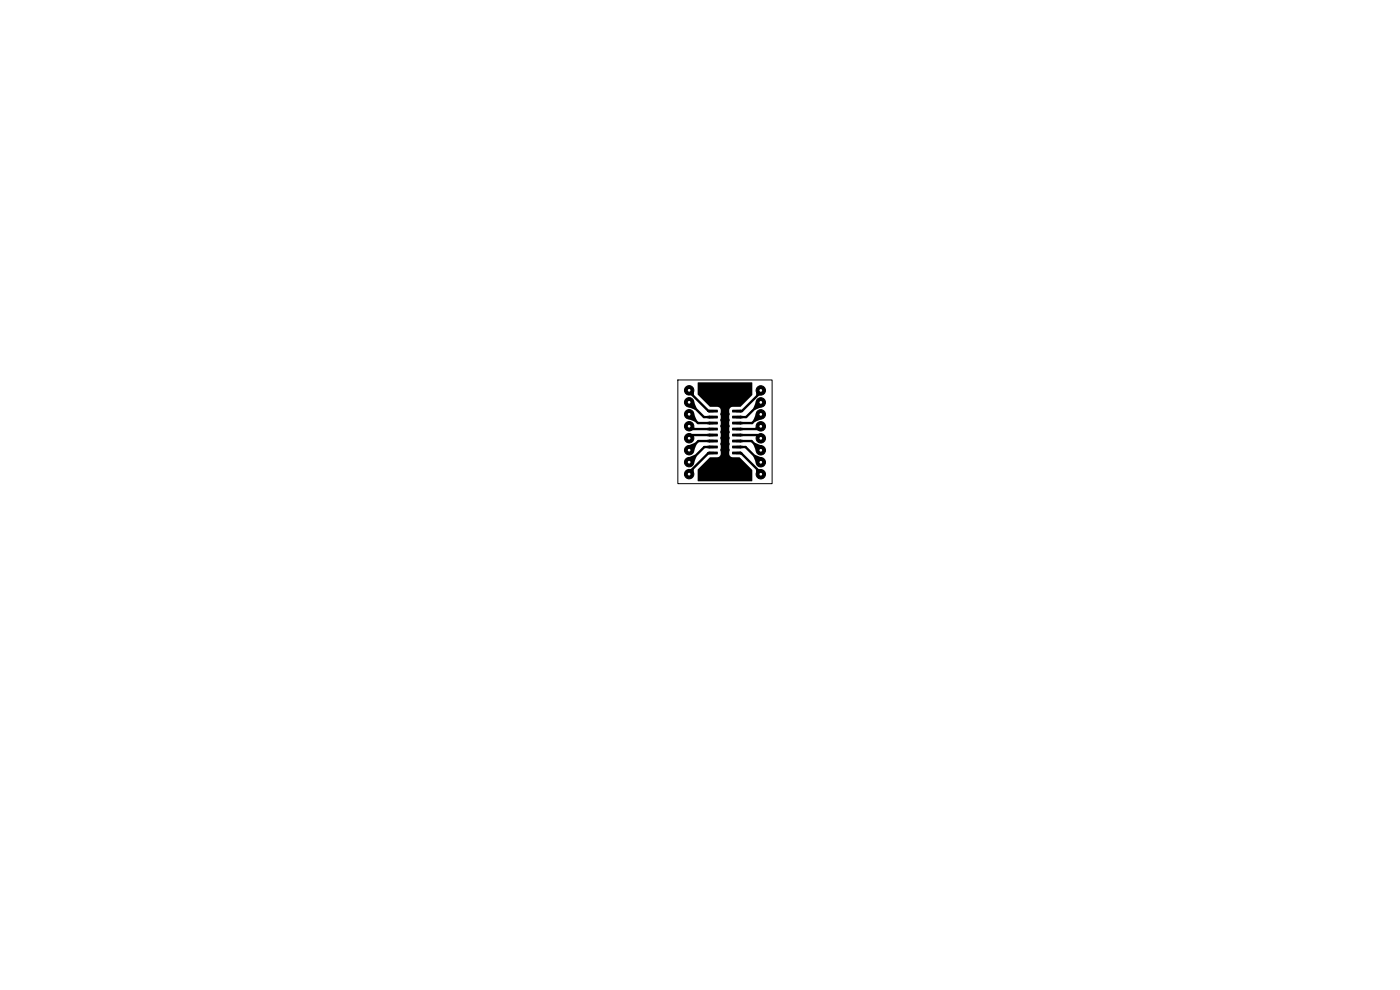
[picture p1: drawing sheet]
<svg xmlns="http://www.w3.org/2000/svg" width="297mm" height="210mm" viewBox="0 0 297 210" stroke-linecap="round" stroke-linejoin="round" font-family="sans-serif">
<g fill="#000" stroke="#000" stroke-width=".21">
<circle cx="146.2" cy="93" r="1"/>
<circle cx="146.2" cy="85.3" r="1"/>
<circle cx="146.2" cy="95.5" r="1"/>
<circle cx="146.2" cy="98" r="1"/>
<circle cx="146.2" cy="90.4" r="1"/>
<circle cx="146.2" cy="87.9" r="1"/>
<circle cx="146.2" cy="82.8" r="1"/>
<circle cx="161.4" cy="87.9" r="1"/>
<circle cx="161.4" cy="93" r="1"/>
<circle cx="161.4" cy="95.5" r="1"/>
<circle cx="161.4" cy="85.4" r="1"/>
<circle cx="161.4" cy="82.8" r="1"/>
<circle cx="161.4" cy="98.1" r="1"/>
<circle cx="161.4" cy="90.4" r="1"/>
<circle cx="146.2" cy="100.6" r="1"/>
<circle cx="161.4" cy="100.6" r="1"/>
</g>
<g fill="#000">
<path d="M146.2 92l1.2 .4-.3 .2-1.2-.3zM146.2 87.9l1-.3 .6 1.5-.4 .4-1.5-.7zM146.2 85.3l1-.2 .6 1.5-.4 .3-1.5-.6zM146 82.9l1.2 .1v1l-1.7-.5zM146 91l1.2-.4 .4 .3-1.4 .5zM145.5 99.9l1.7-.6-.1 1-1.1 .1zM145.9 97.1l1.5-.6 .4 .3-.6 1.5-1-.3zM145.9 94.5l1.5-.6 .4 .4-.6 1.5-1-.3zM150 87.2l.3-.3 1 .3-.9 .3zM150 96.1l.4-.3 .9 .3-1 .3zM150.1 93.3h.4l.8 .3-.8 .3-.4-.1zM150.1 94.6l.4-.1 .8 .3-.8 .3h-.4z"/>
<path d="M150.1 89.5l.4-.1 .8 .3-.8 .3h-.4zM150.1 92h.4l.8 .3-.8 .3-.4-.1zM150.1 88.2h.4l.8 .3-.8 .3-.4-.1zM150.1 90.8l.4-.1 .8 .3-.8 .3h-.4zM150.4 95.8h1.8l.1 .5-1.9 .1zM150.4 94.6l1.8-.1 .1 .5-1.9 .1zM150.4 93.3h1.8l.1 .5h-1.9zM150.4 92h1.8l.1 .5-1.9 .1zM150.4 90.8l1.8-.1 .1 .5-1.9 .1zM150.4 89.5h1.8l.1 .5h-1.9zM150.4 88.2h1.8l.1 .5-1.9 .1zM150.4 86.9h1.8l.1 .5-1.9 .1z"/>
<path d="M156.9 95.8h.3l.4 .4-.3 .3-.2-.1zM155.3 86.9h1.9v.5l-1.8 .1zM155.3 88.2h1.9v.5l-1.8 .1zM155.3 89.5h1.9v.5h-1.8zM155.3 90.8l1.9-.1v.5l-1.8 .1zM155.3 92h1.9v.5l-1.8 .1zM155.3 93.3h1.9v.5h-1.8zM155.3 94.6l1.9-.1v.5l-1.8 .1zM155.3 95.8h1.9v.5l-1.8 .1zM156.3 87.2l.8-.3h.2l.4 .4-.6 .2zM156.3 88.5l.8-.3h.4l.1 .5-.5 .1zM156.3 91l.8-.3 .4 .1 .1 .5h-.5z"/>
<path d="M156.3 94.8l.8-.3 .4 .1 .1 .5h-.5zM156.3 92.3l.8-.3h.4l.1 .5-.5 .1zM156.3 93.5l.8-.2h.4l.1 .5-.5 .1zM156.3 89.7l.8-.3 .4 .1 .1 .5h-.5zM148 81.1l11.6 .1v2.6l-2.5 2.5h-1.8l-.5 .4-.1 .7 .1 .5-.1 .8 .1 .4-.1 .8 .1 .5-.1 .8 .1 .5-.1 .8 .1 .5-.1 .8 .1 .4-.1 .8 .1 .4-.1 .4a.88 .88 0 0 0 .7 1.2h1.5l2.7 2.7v2.4h-11.6v-2.5l2.6-2.6h1.6a.92 .92 0 0 0 .6-1.5l.1-.5-.1-.8 .1-.4-.1-.8 .1-.5-.1-.8 .1-.5-.1-.8 .1-.5-.1-2.1a.96 .96 0 0 0-.5-1.5h-1.7l-2.6-2.6zM160.4 99.4l1.7 .5-.5 .6-1.2-.1zM160 90.9l.4-.3 1.2 .4-.2 .4zM160.4 85.1l1 .3 .3 .9-1.5 .6-.4-.3zM159.8 94.3l.4-.4 1.5 .7-.3 .9-1 .3zM159.8 96.8l.4-.3 1.5 .6-.3 1-1 .2zM160.4 87.6l1 .3 .3 1-1.5 .6-.4-.4zM160.2 92.4l1.2-.4 .3 .3-1.2 .3z"/>
<path d="M160.4 83.1l1.2-.1 .5 .5-1.7 .6z"/>
</g>
<g fill="none" stroke="#000" stroke-width=".5">
<path d="M146.2 82.8v.3l4.1 4.1h1M146.2 85.3l3.1 3.2h2M146.2 87.9l1.9 1.8h3.2M146.2 90.4l.6 .6h4.5M151.3 96.1h-1l-4.1 4.1v.4M151.3 94.8h-1.9l-3.2 3.2M151.3 92.3h-4.4l-.7 .7M151.3 93.6h-3.2l-1.9 1.9M156.3 96.1h.9l4.2 4.2v.3M156.3 94.8h1.9l3.2 3.3M156.3 92.3h4.4l.7 .7M156.3 93.6h3.1l2 1.9"/>
<path d="M161.4 85.4l-3.1 3.1h-2M161.4 87.9l-1.8 1.8h-3.3M161.4 90.4l-.6 .6h-4.5M161.4 82.8v.4l-4 4h-1.1"/>
</g>
<path d="M143.8 80.6h20v22h-20z" fill="none" stroke="#000" stroke-width=".21"/>
<g fill="#fff" stroke="#fff" stroke-width=".21">
<circle cx="146.2" cy="100.6" r=".17"/>
<circle cx="146.2" cy="98" r=".17"/>
<circle cx="146.2" cy="95.5" r=".17"/>
<circle cx="146.2" cy="93" r=".17"/>
<circle cx="146.2" cy="90.4" r=".17"/>
<circle cx="146.2" cy="87.9" r=".17"/>
<circle cx="146.2" cy="85.3" r=".17"/>
<circle cx="146.2" cy="82.8" r=".17"/>
<circle cx="161.4" cy="82.8" r=".17"/>
<circle cx="161.4" cy="85.4" r=".17"/>
<circle cx="161.4" cy="87.9" r=".17"/>
<circle cx="161.4" cy="90.4" r=".17"/>
<circle cx="161.4" cy="93" r=".17"/>
<circle cx="161.4" cy="95.5" r=".17"/>
<circle cx="161.4" cy="98.1" r=".17"/>
<circle cx="161.4" cy="100.6" r=".17"/>
</g>
</svg>
